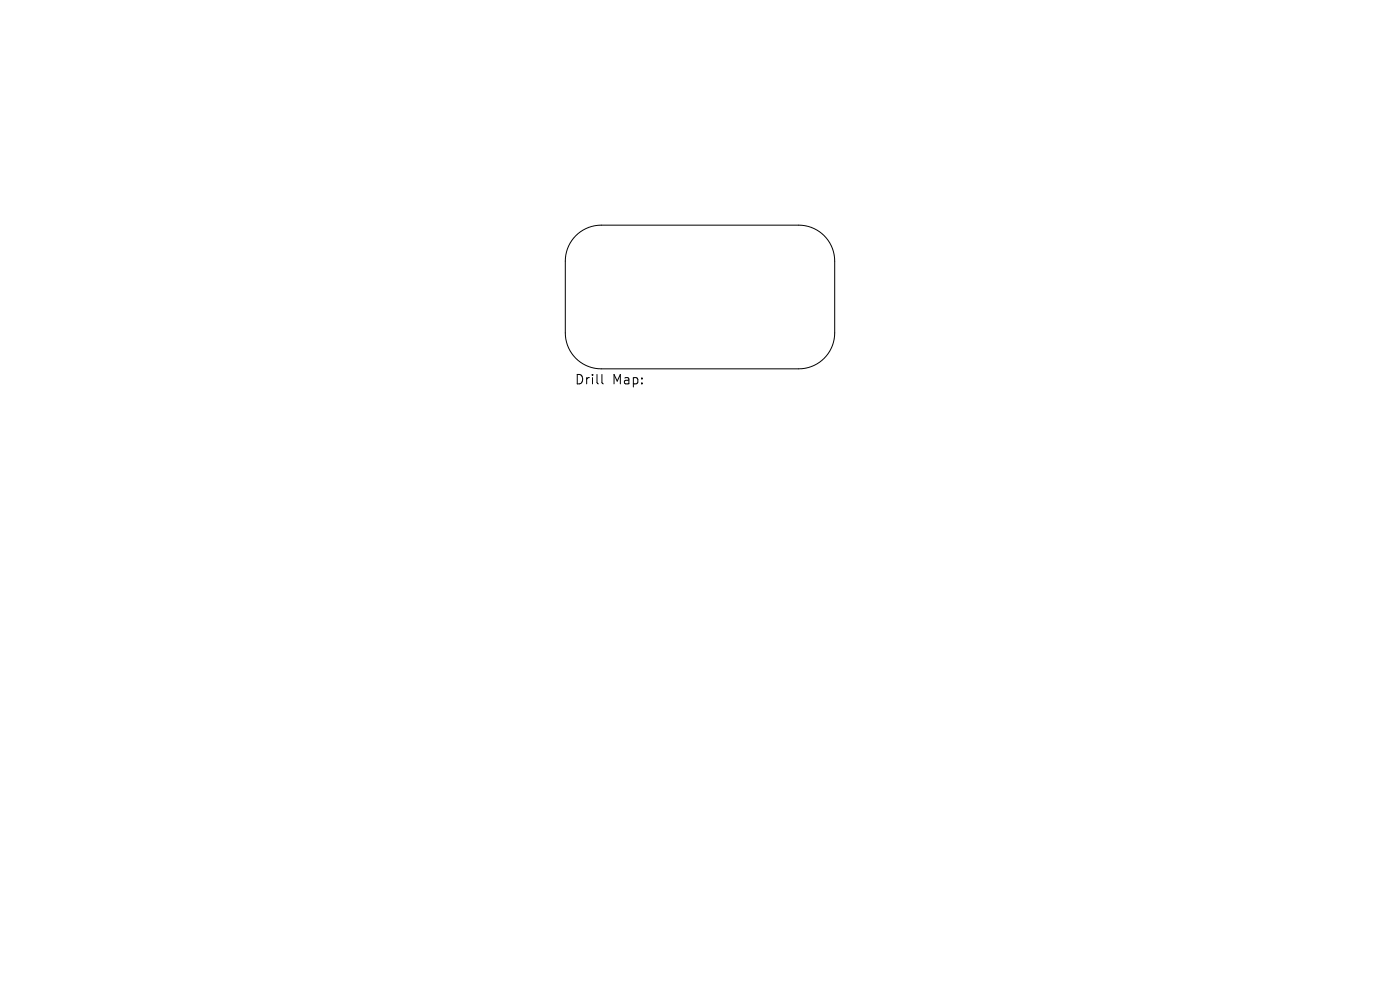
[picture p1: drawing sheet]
<svg xmlns="http://www.w3.org/2000/svg" width="297mm" height="210mm" viewBox="0 0 297 210" stroke-linecap="round" stroke-linejoin="round" font-family="sans-serif">
<defs><g id="words">
<g font-size="2.8">
<text x="121.9" y="81.8">Drill</text>
<text x="129.9" y="81.8">Map:</text>
</g>
</g></defs>
<path d="M122.2 50a7.6 7.6 0 0 1 5.3-2.2h42a7.6 7.6 0 0 1 7.6 7.6v15.2a7.6 7.6 0 0 1-7.6 7.6h-42a7.6 7.6 0 0 1-7.6-7.6v-15.2a7.6 7.6 0 0 1 2.3-5.4zM127.7 79.4v1.7l.3 .3" fill="none" stroke="#000" stroke-width=".21"/>
<use href="#words"/>
</svg>
